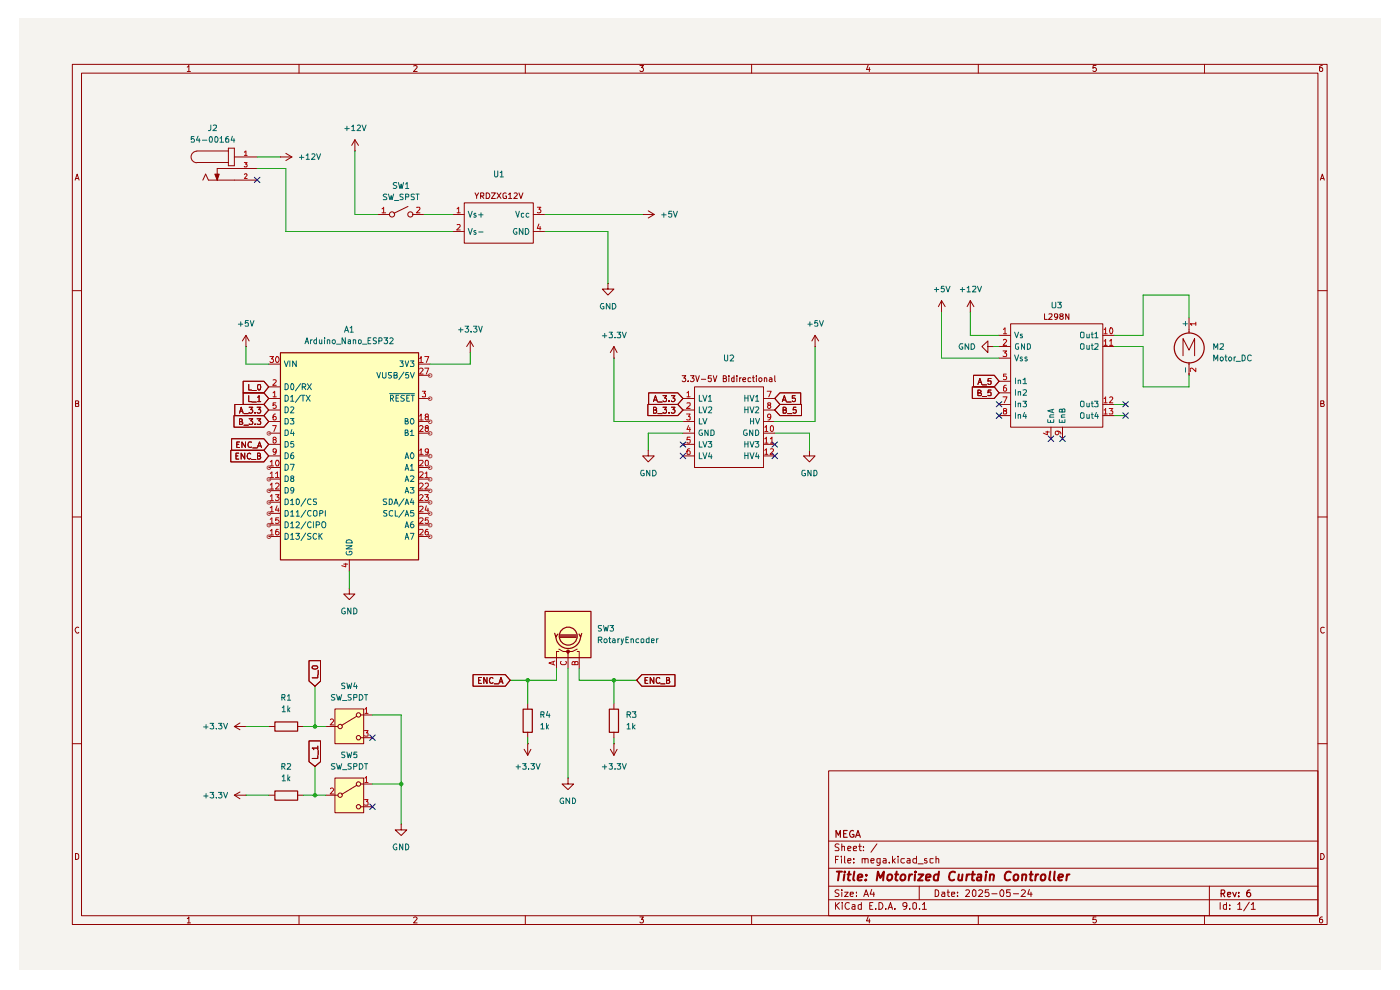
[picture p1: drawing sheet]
<svg xmlns="http://www.w3.org/2000/svg" width="297mm" height="210mm" viewBox="0 0 297 210" stroke-linecap="round" stroke-linejoin="round" font-family="sans-serif">
<path d="M4 4h288.9v201.8h-288.9z" fill="#f5f3ef"/>
<g fill="none" stroke="#910000" stroke-width=".21">
<path d="M15.3 13.7h266.2v182.4h-266.2zM17.3 15.5h262.3v178.7h-262.3zM39.7 14.2l.4-.3v1.3M39.7 15.2h.7M63.4 13.7v1.8M87.7 14l.5-.1 .3 .3-.8 1h.8M111.4 13.7v1.8M135.7 13.9h.8l-.4 .4 .4 .3-.1 .5-.5 .1-.2-.2M159.4 13.7v1.8M184.2 13.8l-.4 1h.8M184.4 14.3v.9M207.5 13.7v1.8"/>
<path d="M232.5 13.9h-.6l-.1 .6 .5-.2 .3 .3v.3l-.3 .3-.5-.2M255.5 13.7v1.8M280.5 13.9l-.6 .3v.8l.3 .2 .3-.1v-.7l-.3-.1-.3 .3M15.9 38.2l.5-1.3 .4 1.3M16 37.9h.6M280.1 38.2l.4-1.3 .4 1.3M280.3 37.9h.6M15.3 61.7h2M279.6 61.7h1.9M16 85.6h.4l.3-.2-.2-.4h-.5v1.2h.6l.1-.5-.3-.1M280.2 85.6l.6-.1v-.5h-.6v1.2l.7-.1v-.3l-.3-.2M15.3 109.7h2"/>
<path d="M279.6 109.7h1.9M16.7 133.1a.58 .58 0 0 0-.8 .6 .58 .58 0 0 0 .8 .5v-.1M280.9 133.1a.46 .46 0 0 0-.7 .2v.7l.2 .2 .3 .1 .2-.2M15.3 157.8h2M279.6 157.8h1.9M175.8 163.5h103.8v30.7h-103.8zM175.8 178.4h103.8M178 179.1l-.6-.1-.2 .2v.4l.5 .2 .3 .4-.2 .2h-.7M178.6 179.7l.2-.2 .4 .1v.8M178.6 179v1.4M182.1 179.5h.6M182.4 179v1.3l.1 .1h.2"/>
<path d="M183.2 179.6v.1M186 179l-1.2 1.8M16 181a.52 .52 0 0 1 .7 .4v.6a.52 .52 0 0 1-.7 .3zM39.7 194.8l.4-.3v1.3M39.7 195.8h.7M63.4 194.2v1.9M87.7 194.7l.5-.2 .3 .3-.8 1h.8M111.4 194.2v1.9M135.7 194.5h.8l-.4 .5h.3v.7l-.5 .1-.2-.2M159.4 194.2v1.9M175.8 190.9h103.8M175.8 188h103.8"/>
<path d="M175.8 184.2h103.8M177.2 191.5v1.4M177.2 182.3h.5M177.4 192l.7 .9M177.9 181.6h-.7v1.5M178 188.8l-.6-.1-.3 .3 .3 .4 .5 .2 .1 .3-.3 .3-.6-.1M178.1 191.5l-.9 .7M178.5 181.6v.2M178.5 182.1v1M178.6 188.7v.2M178.6 189.3v.9M178.7 191.5h.1"/>
<path d="M178.7 191.9v1M179.2 189.3h.7l-.7 .9h.7M179.2 181.6v1.4l.1 .1M179.9 182.6l.6-.1-.1-.4h-.5v.2v.6l.1 .2 .4-.1M179.9 180l.6-.1-.1-.3-.4-.1-.1 .2v.7h.5M180.2 191.5a.67 .67 0 0 0-.9 .6 .67 .67 0 0 0 .8 .7l.1-.1M180.4 189.7l.6-.1v-.3h-.6v.1v.6l.2 .2 .4-.1M180.8 192h.6v.9M181 180l.7-.1v-.3l-.4-.1-.3 .2 .1 .7h.6M181.1 182.9v.2M181.1 182.1v.2M181.4 192.2l-.6 .2-.1 .2 .3 .3 .4-.1"/>
<path d="M181.7 190v.2M181.7 189.3v.1M182.7 192l-.4-.1-.2 .1v.7l.2 .2 .4-.1M182.7 191.5v1.4M182.9 182.2l.6-.1v1M182.9 182.1v1M183.2 180.4h.1M183.2 190.2l.5-1.5 .6 1.5M183.4 189.8h.7M183.5 182.3l.1-.2h.5l.1 1M184.2 194.4l-.4 .9h.8M184.4 194.9v.9"/>
<path d="M184.5 192.1h.4M184.8 182.6l.6-.1v-.4h-.6v.2v.6l.1 .2 .5-.1M184.9 188.7l-.3 1h.9M185.2 191.5h-.7v1.4h.7M185.4 189.3v.9M185.8 192.7v.2M186.5 191.5a.73 .73 0 0 1 .8 .7 .73 .73 0 0 1-.8 .7zM186.7 183l-.4 .1-.3-.2 .1-.8h.6v1.1l-.2 .4-.5-.1M187.4 182.1h.5l.1 1M187.9 192.7v.2M188 182.5l-.6 .1-.1 .1 .2 .4 .5-.1M188.4 192.9l.5-1.4 .4 1.4"/>
<path d="M188.6 192.5h.7M188.7 182.9v.2M189.3 181.6v1.5M189.5 182.6l.4 .5M189.8 192.7v.2M189.9 182.1l-.6 .5M190.5 181.6v.2M190.5 182.1v1M191.9 182.1h-.6l-.2 .7a.52 .52 0 0 0 .8 .2M192.4 192l-.3 .3-.5-.1-.1-.2 .1-.5h.5a.84 .84 0 0 1 .3 .8 .84 .84 0 0 1-.7 .6M192.5 182.1h.5l.1 1M193 192.7v.2"/>
<path d="M193.1 182.5l-.6 .1-.1 .1 .2 .4 .5-.1M193.7 191.5h.4l.3 .2v.9l-.3 .3-.4-.3zM194.4 182.1h-.6l-.1 .7a.52 .52 0 0 0 .7 .2M194.4 181.6v1.5M194.8 183.2h1.1M195 188v2.9M195.1 192.7v.2M195.7 191.9l.4-.4v1.4M195.7 192.9h.8M196.6 182.1h-.4l-.1 .3 .1 .2h.3l.2 .3-.2 .2-.4-.1M198 182.1l-.7 .1v.7l.2 .2 .5-.1M198.4 188.7l.7 .2v1.1l-.4 .2h-.3z"/>
<path d="M198.6 182.2l.5-.1 .1 1M198.6 181.6v1.5M199.8 189.3h.5l.1 .9M200.4 189.6h-.5l-.2 .2 .2 .4 .5-.1M200.9 189.3h.5M201.1 188.7v1.3l.3 .2M201.9 189.7l.6-.1v-.3h-.5l-.1 .1v.6l.1 .2 .5-.1M203.1 190v.2M203.1 189.3v.1M204.9 188.9l.2-.2h.3l.3 .5-.9 1h.9M206.4 188.9l.3-.2 .3 .3v.9l-.3 .3a.82 .82 0 0 1-.3-1.3zM207.5 194.2v1.9"/>
<path d="M207.6 188.9l.2-.2h.3l.4 .5-1 1h1M209.7 188.7h-.6l-.1 .7 .6-.1 .2 .3v.3l-.2 .3-.6-.2M210.4 189.6h1.1M212.2 189l.3-.3a.8 .8 0 0 1 .5 .8 .8 .8 0 0 1-.5 .7 .77 .77 0 0 1-.3-1.2zM214.3 188.7h-.7v.7l.1-.1 .6 .1-.1 .7-.5 .1-.1-.2M215 189.6h1.1M216.7 188.9l.2-.2h.3l.3 .5-.9 1h.9M218.4 188.7l-.4 1h1M218.7 189.3v.9M232.5 194.5h-.6l-.1 .6 .6-.1 .2 .5-.3 .3-.5-.2M255.5 194.2v1.9M256.6 188v6.2"/>
<path d="M258.8 191.5v1.4M260.2 192l-.4-.1-.3 .1v.7l.3 .2 .4-.1M260.2 191.5v1.4M260.9 192.7v.2M260.9 192v.1M262.6 191.9l.4-.4v1.4M262.6 192.9h.8M265 191.4l-1.2 1.8M265.5 191.9l.4-.4v1.4M265.5 192.9h.8M280.2 181a.65 .65 0 0 1 .7 .7 .65 .65 0 0 1-.7 .6zM280.5 194.5h-.2l-.4 .3 .1 .9a.43 .43 0 0 0 .6-.1 .43 .43 0 0 0-.1-.6h-.5l-.1 .3"/>
</g>
<g fill="none" stroke="#910000" stroke-width=".25">
<path d="M177.4 177.6v-1.4l.5 1 .4-1v1.4M179 176.8h.5M179.7 176.2h-.7v1.4h.7M181.1 176.3a.5 .5 0 0 0-.8 .2 .67 .67 0 0 0 0 .9 .67 .67 0 0 0 .9 .1v-.5h-.4M181.5 177.6l.5-1.4 .5 1.4M181.7 177.2h.7M259.1 189.5h.6v-.6l-.6-.1v1.4M259.4 189.5l.4 .7M260.4 189.7l.7-.1-.1-.3h-.5l-.1 .2 .1 .6h.5M261.5 189.3l.4 .9 .4-.9M262.8 190.1v.1M262.8 189.3v.2"/>
<path d="M265.2 188.8l-.5 .1a1.01 1.01 0 0 0-.1 1.2l.5 .1 .2-.2v-.4l-.2-.3-.5 .1-.1 .2"/>
</g>
<g fill="none" stroke="#910000" stroke-width=".42">
<path d="M177.5 184.9h1.1M178 184.9l-.2 1.9M179.1 185.5l-.1 1.3M179.2 184.9v.2M179.8 185.5h.7M180.1 184.9l-.2 1.6 .4 .3M181.2 184.9l-.2 1.6 .2 .3M182 186.2l.9-.2v-.4a.6 .6 0 0 0-.9 .1v1h.8M183.7 186.6l.1 .1h-.3l.2-.1-.1 .2M183.8 185.6v.1M186 186.8l.2-1.9 .6 1.3 .7-1.3-.2 1.9M188.4 185.7l.3-.2a.46 .46 0 0 1 .6 .4l-.1 .5-.4 .4h-.3l-.3-.4z"/>
<path d="M189.9 185.5h.7M190.2 184.9l-.2 1.6 .4 .3M191.2 185.7l.3-.2a.46 .46 0 0 1 .6 .4l-.1 .5a.55 .55 0 0 1-.5 .4 .55 .55 0 0 1-.5-.4zM192.9 185.5l-.1 1.3M193.5 185.5a.46 .46 0 0 0-.6 .4M194.1 185.5l-.1 1.3M194.2 184.9v.2M194.9 185.5h1l-1.2 1.3h1M196.5 186.2l.9-.2-.1-.4a.6 .6 0 0 0-.8 .1v1h.7M199.1 185.6l-.6-.1-.4 .4 .1 .8h.7M199.2 184.9l-.3 1.9M202.6 185.1v-.1a.81 .81 0 0 0-1.1 .3 1.31 1.31 0 0 0 .1 1.4l.5 .1 .3-.2"/>
<path d="M203.4 185.5l-.1 1.2 .5 .1 .3-.2M204.2 185.5l-.2 1.3M205.1 185.5l-.1 1.3M205.7 185.5a.46 .46 0 0 0-.6 .4M206.1 185.5h.7M206.4 184.9l-.2 1.8 .4 .1M207.4 185.6h.8l-.1 1.2M208.2 186l-.7 .1-.3 .2v.4l.2 .1 .7-.1M209.2 185.5l-.2 1.3M209.3 184.9l-.2 .1h.3l-.1-.1-.1 .2M210 185.7l.1-.1a.48 .48 0 0 1 .8 .1l-.2 1.1M210 185.5v1.3"/>
<path d="M214.4 185.1v-.1a.77 .77 0 0 0-1 .1l-.2 .6 .1 .8a.7 .7 0 0 0 1 .1M215.2 185.7l.3-.2a.46 .46 0 0 1 .5 .4l-.1 .7-.6 .2-.3-.2v-.7zM216.9 185.7l.1-.1a.48 .48 0 0 1 .7 .1l-.1 1.1M216.9 185.5l-.1 1.3M218.4 185.5h.7M218.8 184.9l-.2 1.8 .4 .1M219.8 185.5l-.2 1.3M220.3 185.5l-.4 .1-.2 .3M221 185.7l.2-.2 .5 .1v.8l-.3 .4-.6-.2v-.7zM222.8 184.9l-.2 1.6 .2 .3M223.8 184.9l-.2 1.6 .2 .3M224.5 186.2l.9-.2v-.4l-.5-.1-.3 .2v1h.7"/>
<path d="M226.4 185.5l-.2 1.3M226.9 185.5l-.4 .1-.2 .3"/>
</g>
<g fill="#ffb">
<path d="M115.6 129.6h9.7v9.9h-9.7z"/>
<path d="M71.1 150.4h6.1v7.4h-6.1z"/>
<path d="M71.1 165h6.1v7.4h-6.1z"/>
<path d="M59.5 74.8h29.3v43.9h-29.3z"/>
</g>
<g fill="none" stroke="#910000" stroke-width=".21">
<path d="M118.6 138.2h-.6v1.3M118.6 137.7l.9 .5h1v.5M122.4 137.7l-1 .5h-.9v1.3M122.4 138.2h.5v1.3M100.4 143.1h6.8l1 1.2-1 1.3h-6.8zM101.5 144.3h.4M102.1 143.7h-.6v1.3h.6M103.3 143.7v1.3l-.7-1.3v1.3M104.6 143.9l-.3-.2a.65 .65 0 0 0-.5 .6 .65 .65 0 0 0 .5 .7l.3-.2M104.8 145.1h1M105.9 145l.4-1.3 .4 1.3M106 144.6h.5"/>
<path d="M111.2 158.9l.8 1.3M112 157.8h.1M112 149.2v1.2M112 155.3v1.2M112 157.8v2.4M112.6 158.9l-.6 1.3M129.5 158.9l.7 1.3M130.2 157.8h.1M130.2 149.2v1.2M130.2 155.3v1.2M130.2 157.8v2.4M130.9 158.9l-.7 1.3"/>
<path d="M136.2 143.1h7v2.5h-7l-1.1-1.3zM136.8 144.3h.5M137.4 143.7h-.6v1.3h.6M138.7 143.7v1.3l-.8-1.3v1.3M140 143.9l-.4-.2-.4 .3 .1 .8 .3 .2 .4-.2M140.1 145.1h1M141.4 144.3h.5l.1-.4-.2-.2h-.4v1.3l.6-.1 .1-.4-.3-.2M85.1 174.9v1.1h1.2l-1.2 1.2-1.3-1.2h1.3M85.1 174.9h.1M120.5 165v1.3h1.2l-1.2 1.2-1.3-1.2h1.3M120.5 165h.1"/>
</g>
<path d="M115.6 129.7h9.8v9.8h-9.8zM111 150.4h1.9v4.9h-1.9zM129.3 150.4h1.9v4.9h-1.9z" fill="none" stroke="#910000" stroke-width=".25"/>
<path d="M120.3 138h.4v.4h-.4z" fill="#910000"/>
<g fill="none" stroke="#910000" stroke-width=".21">
<path d="M41.8 32.1a1.23 1.23 0 0 0-1.3 1.2 1.23 1.23 0 0 0 1.3 1.2M41.8 32h6.7M43 38.2l.6-1.3 .6 1.3M46.1 35.7v2.5M59.5 33.3h.1M59.5 33.3h2.4M60.6 32.5l1.3 .8M61.9 33.3l-1.3 .8M75.3 32h.1M75.3 29.7l-.7 1.1M75.3 29.7l.8 1.1M75.3 29.7v2.3"/>
<path d="M96 45.5h2.5M96 49.1h2.5M98.5 43h14.6v8.6h-14.6zM100.8 40.9l.3 .7 .4-.7M101.1 41.6v.5M102 41.6h.5l.1-.2v-.4l-.6-.1v1.2M102.2 41.6l.4 .5M103.1 40.9a.66 .66 0 0 1 .8 .4 .66 .66 0 0 1-.2 .8h-.6zM104.2 40.9h.9l-.9 1.2h.9M105.4 40.9l.9 1.2M106.3 40.9l-.9 1.2M107.4 41a.45 .45 0 0 0-.7 .2v.6l.2 .3 .6-.1v-.4h-.3"/>
<path d="M107.9 41.3l.3-.4v1.2M107.9 42.1h.7M109.1 41l.4-.1 .2 .4-.7 .8h.7M110.1 40.9l.4 1.2 .4-1.2M113.1 45.5h2.5M113.1 49.1h2.5M136.3 45.5h.1M136.3 45.5h2.5M137.5 44.7l1.3 .8M138.8 45.5l-1.3 .7M57 77.2h2.5M88.8 77.2h2.4"/>
<path d="M88.8 79.6h2.4M99.8 74.8h.1M99.8 72.3l-.8 1.2M99.8 72.3l.6 1.2M99.8 72.3v2.5M49 95.5h7l1 1.2-1 1.3h-7zM49.1 93.1h6.9l1 1.2-1 1.2h-6.9zM49.6 88.2h6.4l1 1.2-1 1.2h-6.4zM49.8 85.8h6.2l1 1.2-1 1.2h-6.2zM50.1 96.7h.4M50.2 94.3h.5M50.7 96.1h-.6v1.3h.6"/>
<path d="M50.8 87.7l.4-1.3 .4 1.3M50.8 93.7h-.6v1.2h.6M50.8 89.4l.5-.1v-.4l-.5-.1v1.2h.5l.2-.3-.3-.3M50.9 87.2h.6M51.6 80.9h4.4l1 1.2-1 1.2h-4.4zM51.6 83.3h4.4l1 1.2-1 1.3h-4.4zM51.8 87.7h.9M51.8 90.2h.9M51.9 96.1v1.3l-.7-1.3v1.3M52.1 93.7v1.2l-.8-1.2v1.2M52.8 81.6v1.1h.6M52.8 83.9v1.3h.6"/>
<path d="M52.9 86.4h.7l-.4 .5 .4 .2v.3l-.2 .3h-.4l-.1-.2M52.9 88.8h.7l-.4 .5 .4 .2v.4l-.2 .1-.5-.1M53.2 96.3l-.3-.2a.65 .65 0 0 0-.5 .7 .65 .65 0 0 0 .5 .6l.3-.2M53.4 93.8l-.5-.1a.61 .61 0 0 0-.3 .8 .61 .61 0 0 0 .8 .3M53.4 97.5h.9M53.4 82.8h1M53.4 85.3h1M53.6 95h.9M54.1 87.5v.2M54.1 89.9v.1M54.5 86.4h.8l-.4 .5h.3l.1 .2-.1 .5-.5 .1-.2-.2M54.5 88.8h.8l-.4 .5 .4 .2-.1 .5-.7-.1"/>
<path d="M54.6 96.7l.6-.1v-.3l-.1-.2h-.5v1.3l.6-.1 .1-.3-.2-.3M54.6 94.9l.5-1.2 .4 1.2M54.6 84.3l.4-.4v1.3M54.6 85.2h.7M54.7 81.6h.4a.91 .91 0 0 1 0 1.1h-.4zM54.7 94.6h.6M57 82.1h2.5M57 84.5h2.5M57 87h2.5M57 89.4h2.5M57 91.9h2.5M57 94.3h2.5"/>
<path d="M57 96.7h2.5M57 99.2h2.5M88.8 84.5h2.4M88.8 89.4h2.4M88.8 91.9h2.4M88.8 96.7h2.4M88.8 99.2h2.4M57 101.6h2.5M57 104.1h2.5M57 106.5h2.5M57 108.9h2.5M57 111.4h2.5"/>
<path d="M57 113.8h2.5M74.1 118.7v2.4M88.8 101.6h2.4M88.8 104.1h2.4M88.8 106.5h2.4M88.8 108.9h2.4M88.8 111.4h2.4M88.8 113.8h2.4M74.1 124.8v1.2h1.2l-1.2 1.2-1.2-1.2h1.2M74.1 124.8h.1M118 139.5v2.3M120.3 138h.4v.4h-.4z"/>
<path d="M120.5 139.5v2.3M122.9 139.5v2.3M49.7 154.1h2.5M49.7 154.1l1.2 .7M50.9 153.4l-1.2 .7M52.2 154.1h.1M57 154.1h1.3M63.1 154.1h1.3M65.6 157.2h2.4v4.4l-1.2 1-1.2-1zM65.6 140.1h2.4v4.4l-1.2 1.1-1.2-1.1zM66.2 141.4l.2-.2h.8a.35 .35 0 0 1 .2 .5 .35 .35 0 0 1-.4 .2l-.7-.1zM67.4 158.7h-1.2l.4 .3"/>
<path d="M67.4 143.2v.6h-1.2M67.4 158.3v.7M67.5 142.2v.9M67.5 159.2v.9M69.2 154.1h2.4M71.1 150.4h6.1v7.4h-6.1zM75.7 151.9l-3.2 2M76.6 151.7h2.4M76.6 156.5h2.4M49.7 168.7h2.5M49.7 168.7l1.2 .7M50.9 168l-1.2 .7"/>
<path d="M52.2 168.7h.1M57 168.7h1.3M63.1 168.7h1.3M67.4 160.3v.6h-1.2M69.2 168.7h2.4M71.1 165h6.1v7.4h-6.1zM75.7 166.6l-3.2 1.9M76.6 166.3h2.4M76.6 171.1h2.4"/>
<circle cx="72.2" cy="154.1" r=".47"/>
<circle cx="76.1" cy="151.7" r=".47"/>
<circle cx="76.1" cy="156.5" r=".47"/>
<circle cx="72.2" cy="168.7" r=".47"/>
<circle cx="76.1" cy="166.3" r=".47"/>
<circle cx="76.1" cy="171.1" r=".47"/>
</g>
<g fill="none" stroke="#910000" stroke-width=".25">
<path d="M59.5 74.8h29.3v44h-29.3zM117.7 134.3l.2 .8 .4-.6M117.9 134.9a2.62 2.62 0 0 0 2.6 2.7 2.62 2.62 0 0 0 2.7-2.7M118.8 135.2h3.4M118.8 134.9h3.4M118.8 134.7h3.4M123.4 134.3l-.2 .8-.4-.6M58.3 153.1h4.8v2h-4.8zM58.3 167.8h4.8v1.9h-4.8z"/>
<circle cx="120.5" cy="134.9" r="1.91"/>
</g>
<g fill="none" stroke="#b90000" stroke-width=".21">
<path d="M97 44.3l.3-.3v1.1M97 47.7l.4-.1 .2 .3-.7 .9h.7M97 45.1h.6M114 44h.7l-.4 .4 .4 .2v.5h-.7M114.3 47.5l-.3 .9h.7M114.6 48v.8M57.3 75.6h.7l-.4 .5 .3 .1v.6l-.5 .1-.1-.2M58.6 75.7a.61 .61 0 0 1 .7 .5 .61 .61 0 0 1-.4 .7 .71 .71 0 0 1-.3-1.2zM89 76.1l.3-.5v1.3M89 78.3l.2-.2h.3l.3 .2-.8 1.1h.8M89 76.9h.8M90.1 75.6h.9l-.6 1.3"/>
<path d="M90.1 78.1h.9l-.6 1.3M57.3 98l.4-.4v1.2M57.3 98.8h.7M57.8 90.3h.8l-.5 1.2M57.9 80.6l.5-.1 .2 .4-.8 .8h.8M57.9 83.3l.4-.3v1.2M57.9 84.2h.7M58.1 93.2h-.2l.2-.5h.3l.2 .3-.2 .2h-.3l-.2 .2v.4l.2 .2h.3l.2-.3v-.2l-.2-.3M58.4 87.8l-.3 .1-.2 .3v.8a.42 .42 0 0 0 .6 0 .42 .42 0 0 0 0-.6l-.4-.1-.2 .3M58.5 85.4h-.6v.6l.5-.1 .2 .2-.1 .4h-.6M58.6 95.7l-.2 .2h-.5v-.6l.5-.1 .2 .2-.2 .9-.4 .1M58.6 97.6h.4a1.05 1.05 0 0 1 0 1.2h-.4a1.05 1.05 0 0 1 0-1.2z"/>
<path d="M89 88.2l.3-.4v1.3M89 90.4l.2-.1h.3l.3 .2-.8 1h.8M89 95.5l.3-.3v1.2M89 97.7l.6-.1 .2 .3-.8 .9h.8M89 89.1h.8M89 96.4h.8M89.6 83h.7l-.4 .4 .4 .2v.5h-.7M90.4 97.6h.3l.2 .3v.7l-.2 .2-.4-.1-.1-.6zM90.4 88.4l-.2-.3 .2-.3h.3l.2 .4-.2 .2h-.4l-.1 .2v.2l.2 .3 .5-.1v-.5l-.2-.1M90.4 90.8h-.1l-.1-.3 .2-.2h.3l.2 .4-.5 .1-.2 .2 .1 .5h.1l.5-.1v-.4l-.2-.2M90.9 95.7l-.2 .2h-.4v-.6h.6v.8l-.2 .3h-.4M57.3 100.4l.4-.3v1.2"/>
<path d="M57.3 102.9l.4-.4v1.2M57.3 105.3l.4-.4v1.3M57.3 107.7l.4-.3v1.2M57.3 110.2l.4-.4v1.2M57.3 112.6l.4-.3v1.2M57.3 101.3h.7M57.3 103.7h.7M57.3 106.2h.7M57.3 108.6h.7M57.3 111h.7M57.3 113.5h.7M58.4 100.4l.5-.3v1.2"/>
<path d="M58.4 102.6l.2-.1h.3l.3 .2-.1 .4-.7 .6h.8M58.4 104.9h.8l-.4 .5 .4 .2v.3l-.3 .3h-.3l-.2-.2M58.4 101.3h.8M58.8 107.3l-.4 .9h.8M59 112.3l-.4 .1-.2 .8 .3 .3 .4-.1 .1-.4-.3-.3h-.2l-.3 .3M59 107.8v.8M59.1 109.8h-.6l-.1 .6 .2-.1h.3l.3 .2v.3l-.2 .2-.6-.1M72.9 119.7h.9M73.3 119.5v.7l-.8-.2M89 100.2l.6-.1 .2 .2-.1 .3-.7 .7h.8M89 102.6l.2-.1h.3l.3 .2-.1 .4-.7 .6h.8M89 105.1l.2-.2h.3l.3 .3-.8 1h.8"/>
<path d="M89 107.5l.5-.1 .3 .2-.8 1h.8M89 109.9l.5-.1 .3 .3-.8 .9h.8M89 112.4l.6-.1 .2 .2-.1 .3-.7 .7h.8M90.1 104.9h.8l-.5 .5 .5 .1v.5l-.2 .2h-.4l-.2-.2M90.2 100.4l.3-.3v1.2M90.2 102.6l.2-.1h.3l.2 .1v.5l-.8 .6h.8M90.2 101.3h.7M90.4 107.3l-.2 .9h.8M90.8 112.3l-.4 .1-.2 .8 .2 .3 .5-.1v-.5l-.2-.2h-.3l-.2 .3M90.8 107.8v.8M90.9 109.8h-.6l-.1 .6 .2-.1h.3l.2 .1v.5h-.7M70.1 152.7l.4-.2 .3 .3-.8 1h.8"/>
<path d="M77.3 155h.8l-.4 .5 .4 .1v.5h-.8M77.4 150.5l.3-.5v1.3M77.4 151.3h.7M117.4 140.4v.5M117.7 140.2l-1.3 .5 1.3 .4M119.1 140.3l-.2 .4 .3 .3 .8-.1 .2-.2-.2-.4M121.9 140.6l.1-.3h.4l.2 .2v.5h-1.3l.1-.6h.5v.6M70.1 167.3l.4-.1 .3 .3-.8 .9h.8M77.3 169.6h.8l-.4 .4 .4 .2v.5h-.8M77.4 165l.3-.3v1.3M77.4 166h.7"/>
</g>
<g fill="none" stroke="#006665" stroke-width=".21">
<path d="M99.3 44.8l.5 1.3 .4-1.3M99.3 48.4l.5 1.3 .4-1.3M100.9 45.3l-.2-.1-.2 .3 .4 .2 .1 .2-.1 .2-.4-.1M100.9 49l-.2-.1-.2 .2 .5 .5-.1 .1-.4-.1M101.5 45.6h1M101.5 49.2h1M102 45.1v1M109.4 44.8l.4 1.3 .4-1.3M109.7 48.5l-.2-.1a.6 .6 0 0 0-.6 .7 .6 .6 0 0 0 .8 .5v-.4h-.3M110.9 48.4v1.3l-.7-1.3v1.3M111.1 45.3h-.5v.6l.2 .2 .3-.1M111.4 48.4a.65 .65 0 0 1 .8 .7 .65 .65 0 0 1-.8 .6z"/>
<path d="M112.2 45.3a.36 .36 0 0 0-.6 .2l.1 .5h.5M60.3 76.6l.4 1.1 .5-1.1M61.5 76.6v1.1M62.8 76.6v1.1l-.7-1.1v1.1M79.9 79l.5 1.2 .3-1.2M81.1 79v.9l.3 .3h.2l.3-.3v-.9M83.1 79l-.7 .1v.3l.7 .5-.3 .3-.4-.1M83.6 79.6h.4l.3-.4-.2-.2h-.5v1.2h.5l.2-.1v-.4l-.3-.1M84.9 76.6h.6l-.3 .4 .3 .2v.5h-.6M85.7 78.9l-1.1 1.6M86 76.6l.3 1.1 .4-1.1M86.6 79h-.5l-.1 .6 .2-.2 .4 .1v.6h-.6"/>
<path d="M87.1 76.6h.7l-.4 .4 .4 .2v.4l-.1 .1h-.6M87.1 79l.4 1.2 .4-1.2M60.5 81.4h.3l.4 .3v.6l-.4 .4h-.3zM60.5 83.8h.3l.4 .4v.6l-.4 .3h-.3zM60.5 86.3h.3l.4 .3v.6l-.4 .4h-.3zM60.5 88.8h.3l.4 .2v.7l-.2 .2h-.5zM60.5 91.2h.5l.2 .3v.6l-.4 .3h-.3zM60.5 93.7h.5l.2 .2v.7l-.4 .2h-.3zM60.5 96h.3l.4 .4v.6l-.4 .3h-.3zM60.5 98.5h.3l.4 .3v.6l-.4 .4h-.3zM61.6 88.8h.7l-.4 .4 .4 .2v.5h-.7M61.6 98.5h.8l-.5 1.3"/>
<path d="M61.7 84.2l.3-.4v1.3M61.7 86.4l.4-.1 .2 .3-.7 1h.7M61.7 85.1h.6M61.9 81.4a.75 .75 0 0 1 .2 1.3h-.2a.9 .9 0 0 1 0-1.3zM61.9 91.1l-.2 .9h.7M62.3 93.7h-.6v.5h.6v.6h-.6M62.3 96a.72 .72 0 0 0-.6 .6 .72 .72 0 0 0 .2 .7l.4-.1v-.4a.35 .35 0 0 0-.3-.3 .35 .35 0 0 0-.3 .3M62.3 91.6v.8M63.8 81.4l-1.1 1.5M63.8 83.8l-1.1 1.6M63.9 83.8h.8M64.1 82.1l.7-.1 .1-.4-.3-.2h-.5v1.3"/>
<path d="M64.3 83.8v1.3M64.5 82.1l.4 .6M65 83.8l.8 1.3M65.2 81.4l.9 1.3M65.8 83.8l-.8 1.3M66.1 81.4l-.9 1.3M82.7 83.5h5.2M82.8 84.5h.4l.3-.4-.3-.3h-.4v1.3M83.1 84.5l.4 .6M84 84.4h.4M84.6 83.8h-.6v1.3h.6M85.8 83.9l-.5-.1-.3 .3 .1 .2 .7 .5-.3 .3-.5-.1"/>
<path d="M86 89.3h.5v-.5h-.5v1.1h.5l.1-.3-.3-.3M86 91.8l.5-.1v-.5h-.5v1.2l.6-.1v-.3l-.3-.2M86 97.3l.3-1.3 .4 1.3M86 99.8l.3-1.3 .4 1.3M86 97h.6M86 99.4h.6M86.3 84.4h.3M86.9 83.8h-.6v1.3h.6M87.1 91.5l.3-.3v1.2M87.1 98.8h.1l.2-.3v1.3M87.1 92.4h.7M87.1 99.8h.7"/>
<path d="M87.2 88.8h.4a.67 .67 0 0 1 0 1.1h-.4a.78 .78 0 0 1 0-1.1zM87.2 96.1l.2-.1a.68 .68 0 0 1 .4 .7 .68 .68 0 0 1-.4 .6 .81 .81 0 0 1-.2-1.2zM87.2 83.8h.7M87.6 83.8v1.3M60.5 100.9h.3l.4 .3v.7l-.2 .2h-.5zM60.5 103.4h.3l.4 .3v.6l-.2 .3h-.5zM60.5 105.9h.5l.2 .2v.7l-.4 .2h-.3zM60.5 108.3h.5l.2 .3v.6l-.4 .3h-.3zM60.5 110.7h.3l.4 .3v.6l-.4 .3h-.3zM60.5 113.1h.3l.4 .4v.6l-.4 .3h-.3zM61.7 106.2l.3-.3v1.1M61.7 108.6l.3-.3v1.2"/>
<path d="M61.7 111l.3-.3v1.2M61.7 113.5l.3-.4v1.3M61.7 107h.6M61.7 109.5h.6M61.7 111.9h.6M61.7 114.4h.6M61.9 101.5h-.2v-.3a.35 .35 0 0 1 .3-.3 .35 .35 0 0 1 .3 .3v.3h-.6v.6h.6v-.1v-.3l-.2-.2M62.3 103.9l-.4 .3-.2-.3v-.2a.35 .35 0 0 1 .3-.3 .35 .35 0 0 1 .3 .3l-.1 .8-.5 .1M62.8 113.1h.7l-.4 .5 .4 .2v.4l-.2 .2h-.4l-.1-.2M62.8 106l.2-.1h.4a.66 .66 0 0 1-.3 1.1l-.3-.2zM62.8 108.6l.4-.3v1.2M62.8 110.8l.5-.1 .2 .3-.7 .9h.7"/>
<path d="M62.8 109.5h.7M64.9 105.8l-1 1.6M64.9 108.2l-1 1.5M64.9 110.7l-1 1.5M64.9 113.1l-1 1.6M66 105.9h-.5a.61 .61 0 0 0-.3 .7 .61 .61 0 0 0 .8 .4M66 108.4l-.5-.1a.66 .66 0 0 0-.3 .7 .66 .66 0 0 0 .6 .5l.2-.1M66 110.8l-.2-.1a.6 .6 0 0 0-.6 .7 .6 .6 0 0 0 .8 .5v-.1M66 113.2l-.5-.1-.3 .3 .1 .2 .7 .4-.3 .4-.5-.1M66.5 108.5l.2-.2h.4l.1 .2v.8l-.2 .2-.5-.2zM66.5 110.7v1.2M67.1 111.4l.7-.1v-.4l-.2-.2h-.5v1.2"/>
<path d="M67.2 105.9h-.7v.4l.7 .4-.3 .3h-.4M67.2 113.3l-.3-.2a.65 .65 0 0 0-.5 .7 .65 .65 0 0 0 .5 .6l.3-.2M67.7 113.1v1.3M67.8 108.9l.6-.1 .1-.3-.2-.2h-.5v1.2M67.8 113.6l.5 .8M68.3 110.8l.2-.1a.46 .46 0 0 1 .6 .4v.4a.46 .46 0 0 1-.6 .4 .9 .9 0 0 1-.2-1.1zM68.3 113.1l-.6 .7M69 108.3v1.2M73.4 115.8h1.3l-1.3 .6h1.3M73.5 117v.5l.3 .2h.6l.2-.2 .1-.3-.2-.3h-.4v.3M73.6 114.6a.72 .72 0 0 1 1.1 .6h-1.3zM82.1 105.9h-.6l-.2 .1 .3 .4h.2l.3 .3-.1 .3h-.7"/>
<path d="M82.1 108.3h-.6l-.1 .2 .1 .3 .6 .2v.4h-.7M82.6 105.9h.4a.66 .66 0 0 1 .2 .7 .66 .66 0 0 1-.6 .4zM83.3 108.4l-.5-.1-.2 .3 .1 .7 .3 .2 .3-.1M83.6 107l.4-1.1 .4 1.1M83.7 106.7h.6M83.8 108.3v1.2h.6M85.7 105.8l-1.1 1.6M85.7 108.2l-1.1 1.5M86 102.1l.3-1.2 .4 1.2M86 104.6l.3-1.2 .4 1.2M86 107l.3-1.1 .4 1.1M86 109.5l.3-1.2 .4 1.2"/>
<path d="M86 111.9l.3-1.2 .4 1.2M86 114.4l.3-1.3 .4 1.3M86 101.8h.6M86 104.2h.6M86 106.7h.6M86 109.2h.6M86 111.6h.6M86 114h.6M87.1 101l.5-.1 .2 .3-.7 .9h.7M87.1 103.4h.7l-.4 .4 .4 .3v.3l-.1 .2-.6-.1M87.1 113.1h.7l-.5 1.3M87.4 105.8l-.3 .8h.7"/>
<path d="M87.7 110.7a.72 .72 0 0 0-.6 .5 .72 .72 0 0 0 .2 .7h.3l.2-.2v-.3l-.2-.2h-.3l-.2 .2M87.7 106.2v.8M87.7 108.3h-.6v.5h.6v.6h-.6"/>
</g>
<path d="M45.6 36.9h.9l-.4 1.3z" fill="#910000"/>
<g fill="none" stroke="#910000" stroke-width=".21">
<path d="M41.8 34.5h6.7M44.2 38.2h10.3M45.6 36.9h.9l-.4 1.3zM46.1 35.7h8.4M48.5 31.4h1.2v3.8h-1.2zM49.7 33.3h4.8M80.2 45.5h2.5M86.6 43.8l-3 1.4M87.5 45.5h2.4M52.2 73.5h.1M52.2 71.1l-.8 1.2M52.2 71.1l.7 1.2"/>
<path d="M52.2 71.1v2.4M129 60.1v1.2h1.2l-1.2 1.3-1.2-1.3h1.2M129 60.1h.1M130.2 76h.1M130.2 73.5l-.7 1.3M130.2 73.5l.7 1.3M130.2 73.5v2.5M144.7 79.7h.8l-.4 .5h.3v.7l-.5 .1-.2-.2M146.5 79.7h.8l-.5 .5 .4 .1 .1 .4-.3 .3h-.3l-.2-.2M147.6 79.7l.3 1.3 .5-1.3M150.9 79.7h-.6l-.1 .6 .6-.1 .1 .6-.2 .2h-.3l-.2-.2M151.3 79.7l.4 1.3 .4-1.3"/>
<path d="M154.6 79.7v.2M155.7 79.7v1.3M156.3 79.7v.2M159.8 79.7v1.2l.2 .1M160.5 79.7v.2M164.4 79.7v1.1l.1 .2M172.9 73.5h.1M172.9 71.1l-.7 1.2M172.9 71.1l.8 1.2M172.9 71.1v2.4M199.7 66.2h.1M199.7 63.8l-.6 1.2"/>
<path d="M199.7 63.8l.8 1.2M199.7 63.8v2.4M205.8 66.2h.1M205.8 63.8l-.6 1.2M205.8 63.8l.8 1.2M205.8 63.8v2.4M206.5 79.6h4.4l1 1.3-1 1.2h-4.4zM209.6 73.5v-1.2l-1.3 1.2 1.3 1.3v-1.3h1.2M210.8 73.5h.1M211.9 71.1h2.5M211.9 73.5h2.5M211.9 76h2.5"/>
<path d="M214.4 68.7h19.6v21.9h-19.6zM221.6 66.6v1.2h.6M222.5 66.7l.6-.1 .1 .3-.8 .9h.8M224.4 67.1l-.3 .2-.4-.1v-.5l.5-.1a.94 .94 0 0 1 0 1.1l-.4 .1M225.1 67.1l-.3-.4 .2-.1h.4l.2 .2-.8 .5 .3 .5h.2l.3-.3-.3-.4M226.8 66.6v1.2l-.7-1.2v1.2M234 71.1h2.4M234 73.5h2.4M251 75.5v-3.7l1.2 2.5 1.2-2.5v3.7M252.2 67.4v3.2M252.2 76.9v2.7M49 95.5h7l1 1.2-1 1.3h-7z"/>
<path d="M49.1 93.1h6.9l1 1.2-1 1.2h-6.9zM49.6 88.2h6.4l1 1.2-1 1.2h-6.4zM49.8 85.8h6.2l1 1.2-1 1.2h-6.2zM50.1 96.7h.4M50.2 94.3h.5M50.7 96.1h-.6v1.3h.6M50.8 87.7l.4-1.3 .4 1.3M50.8 93.7h-.6v1.2h.6M50.8 89.4l.5-.1v-.4l-.5-.1v1.2h.5l.2-.3-.3-.3M50.9 87.2h.6M51.6 80.9h4.4l1 1.2-1 1.2h-4.4zM51.6 83.3h4.4l1 1.2-1 1.3h-4.4z"/>
<path d="M51.8 87.7h.9M51.8 90.2h.9M51.9 96.1v1.3l-.7-1.3v1.3M52.1 93.7v1.2l-.8-1.2v1.2M52.8 81.6v1.1h.6M52.8 83.9v1.3h.6M52.9 86.4h.7l-.4 .5 .4 .2v.3l-.2 .3h-.4l-.1-.2M52.9 88.8h.7l-.4 .5 .4 .2v.4l-.2 .1-.5-.1M53.2 96.3l-.3-.2a.65 .65 0 0 0-.5 .7 .65 .65 0 0 0 .5 .6l.3-.2M53.4 93.8l-.5-.1a.61 .61 0 0 0-.3 .8 .61 .61 0 0 0 .8 .3M53.4 97.5h.9M53.4 85.3h1"/>
<path d="M53.4 82.8h1M53.6 95h.9M54.1 87.5v.2M54.1 89.9v.1M54.5 86.4h.8l-.4 .5h.3l.1 .2-.1 .5-.5 .1-.2-.2M54.5 88.8h.8l-.4 .5 .4 .2-.1 .5-.7-.1M54.6 96.7l.6-.1v-.3l-.1-.2h-.5v1.3l.6-.1 .1-.3-.2-.3M54.6 94.9l.5-1.2 .4 1.2M54.6 84.3l.4-.4v1.3M54.6 85.2h.7M54.7 81.6h.4a.91 .91 0 0 1 0 1.1h-.4zM54.7 94.6h.6"/>
<path d="M137.4 85.8h6.4l1.1 1.2-1.1 1.2h-6.4zM137.5 95.5v1.2h1.3l-1.3 1.3-1.2-1.3h1.2M137.5 95.5h.1M137.6 83.3h6.2l1.1 1.2-1.1 1.3h-6.2zM138.6 85.2l.4-1.3 .5 1.3M138.6 87l.6-.1 .1-.3-.3-.2h-.4v1.3h.5l.2-.2v-.4l-.3-.1M138.8 84.9h.5M139.6 85.3h.9M139.6 87.7h.9M140.7 83.9h.7l-.4 .5 .3 .1v.6l-.5 .1-.1-.2M140.7 86.4h.7l-.4 .5h.3v.7l-.5 .1-.1-.2M141.9 85v.2"/>
<path d="M141.9 87.5v.2M142.4 83.9h.8l-.4 .5 .3 .1 .1 .4-.3 .3h-.3l-.2-.2M142.4 86.4h.8l-.4 .5 .4 .2v.3l-.3 .3h-.3l-.2-.2M144.9 84.5h2.4M144.9 87h2.4M144.9 89.4h2.4M144.9 91.9h2.4M144.9 94.3h2.4M144.9 96.7h2.4M146 80.8v.2M147.3 82.1h14.7v17.1h-14.7zM148.8 80.5h.9"/>
<path d="M153.4 80.3l.6-.1 .1-.3-.2-.2h-.5v1.3l.7-.2v-.3l-.2-.2M154.6 80.1v.9M155.7 80.2h-.5v.6l.2 .2 .3-.1M156.3 80.1v.9M156.9 80.1v.9M157.2 80.1l-.3 .3M157.6 80.5h.6v-.3l-.4-.1-.2 .2v.5l.2 .2 .4-.1M159.3 80.2h-.6v.6l.2 .2 .4-.1M159.6 80.1h.4M160.5 80.1v.9M161.1 80.2l.3-.1 .2 .3v.3l-.2 .3-.4-.3zM162 84.5h2.4"/>
<path d="M162 87h2.4M162 89.4h2.4M162 91.9h2.4M162 94.3h2.4M162 96.7h2.4M162.2 80.2l.3-.1 .2 .2v.7M162.2 80.1v.9M163.3 80.2l.3-.1 .2 .2v.7M163.8 80.5h-.5l-.1 .1 .1 .4 .5-.1M165.5 83.3h4.4v2.5h-4.4l-1.1-1.3zM165.5 85.8h4.5v2.4h-4.5l-1.1-1.2zM166 85.2l.4-1.3 .4 1.3"/>
<path d="M166.1 84.9h.5M166.1 87l.6-.1 .1-.3-.2-.2h-.5v1.3h.5l.2-.2v-.4l-.2-.1M166.9 85.3h.9M167.1 87.7h.9M168.7 83.9h-.6v.6l.4-.1 .3 .3-.1 .4-.4 .1-.2-.2M168.8 86.4h-.5v.6l.5-.1v.7l-.4 .1-.1-.2M171.7 95.5v1.2h1.2l-1.2 1.3-1.2-1.3h1.2M171.7 95.5h.1M206.3 82.1h4.6l1 1.2-1 1.2h-4.6zM207.5 83.3h.4l.2-.2-.1-.3-.5-.1v1.2h.5l.2-.3-.3-.3M207.5 81.6l.4-1.3 .4 1.3M207.6 81.1h.6"/>
<path d="M208.4 84.1h.9M208.4 81.6h.9M210.2 82.7h-.5l-.1 .6 .1-.1h.4l.1 .1v.5h-.6M210.2 80.3h-.5l-.1 .6 .6-.1v.6l-.1 .2h-.4l-.1-.2M211.9 80.9h2.5M211.9 83.3h2.5M211.9 85.8h2.5M211.9 88.2h2.5M222.9 90.6v2.5M225.4 90.6v2.5M234 85.8h2.4M234 88.2h2.4"/>
<path d="M65.6 157.2h2.4v4.4l-1.2 1-1.2-1zM65.6 140.1h2.4v4.4l-1.2 1.1-1.2-1.1zM66.2 141.4l.2-.2h.8a.35 .35 0 0 1 .2 .5 .35 .35 0 0 1-.4 .2l-.7-.1zM67.4 158.7h-1.2l.4 .3M67.4 143.2v.6h-1.2M67.4 158.3v.7M67.5 142.2v.9M67.5 159.2v.9M100.4 143.1h6.8l1 1.2-1 1.3h-6.8zM101.5 144.3h.4M102.1 143.7h-.6v1.3h.6M103.3 143.7v1.3l-.7-1.3v1.3"/>
<path d="M104.6 143.9l-.3-.2a.65 .65 0 0 0-.5 .6 .65 .65 0 0 0 .5 .7l.3-.2M104.8 145.1h1M105.9 145l.4-1.3 .4 1.3M106 144.6h.5M136.2 143.1h7v2.5h-7l-1.1-1.3zM136.8 144.3h.5M137.4 143.7h-.6v1.3h.6M138.7 143.7v1.3l-.8-1.3v1.3M140 143.9l-.4-.2-.4 .3 .1 .8 .3 .2 .4-.2M140.1 145.1h1M141.4 144.3h.5l.1-.4-.2-.2h-.4v1.3l.6-.1 .1-.4-.3-.2M67.4 160.3v.6h-1.2"/>
<circle cx="83.2" cy="45.5" r=".55"/>
<circle cx="87.1" cy="45.5" r=".55"/>
</g>
<g fill="none" stroke="#b90000" stroke-width=".21">
<path d="M51.8 32.3l.4-.3v1M51.8 34.5h.6l-.3 .3 .3 .2-.1 .4-.5-.1M51.8 37l.5-.1 .1 .2-.6 .8h.6M51.8 33h.6M81 44.3l.4-.3v1.1M81 45.1h.8M88.4 44h.6l.1 .3-.8 .8h.8M212.8 74.4h.8l-.5 .5 .5 .2-.1 .5-.7-.1M212.9 69.9l.3-.4v1.3M212.9 72.2l.4-.2 .3 .3-.8 1h.8M212.9 70.8h.7M213.5 79.4h-.6v.5l.4-.1 .3 .2-.1 .5h-.6"/>
<path d="M234.2 69.9h.2l.1-.4v1.3M234.2 72.3h.2l.1-.3v1.3M234.2 70.8h.7M234.2 73.3h.7M235.4 72.3l.3-.3v1.3M235.4 73.3h.7M235.6 69.5a.68 .68 0 0 1 .5 .7 .68 .68 0 0 1-.5 .6l-.2-.5 .1-.6zM253.7 68.7h-1.2l.3 .3M253.7 78.1v.7l-.9-.7-.3 .1 .1 .6M253.7 68.3v.7M145.6 87.8h.8l-.3 .5 .3 .1v.6h-.8M145.7 83.3l.4-.3v1.2"/>
<path d="M145.7 85.5l.6-.1 .1 .6-.8 .6h.8M145.7 84.2h.7M146.1 90.3l-.4 .8h.8M146.3 95.2l-.4 .1-.2 .9 .1 .2 .6-.1v-.5l-.2-.2h-.2l-.3 .3M146.3 90.7v.8M146.4 92.7h-.6l-.1 .6 .6-.1 .1 .6-.2 .2h-.3l-.2-.2M162.2 90.6l.4-.3v1.2M162.2 93.1l.4-.4v1.3M162.2 95.5l.4-.3v1.2M162.2 91.5h.7M162.2 94h.7M162.2 96.4h.7"/>
<path d="M162.8 83h.8l-.5 1.2M163.1 86l-.3-.3 .1-.3h.5a.44 .44 0 0 1 0 .5 .44 .44 0 0 1-.5 .1 .35 .35 0 0 0 .1 .6 .35 .35 0 0 0 .5-.2 .35 .35 0 0 0-.2-.4M163.4 93.1l.4-.4v1.3M163.4 95.3l.5-.1 .2 .3-.8 .9h.8M163.4 94h.7M163.5 88.4l-.1 .2h-.5v-.7l.4-.1 .2 .3-.2 .9-.4 .1M163.7 90.3a.68 .68 0 0 1 .4 .6 .68 .68 0 0 1-.4 .6l-.3-.2v-.8zM212.8 84.2h.8l-.6 1.2M213 87.1h-.1v-.4h.6v.4h-.5l-.1 .2 .1 .5h.5l.1-.4-.3-.3M213.5 81.7l-.5 .1-.1 .3v.7l.1 .2 .5-.1v-.6l-.5-.1-.1 .3M221.8 91.6h.8M222.2 91.5v.7l-.9-.3"/>
<path d="M224.4 91.5l.2 .2v.3l-.2 .2h-.4l-.1-.1v-.5l.1-.1h.6a.55 .55 0 0 1 .5 .6M234.2 84.5h.2l.1-.3v1.2M234.2 87h.2l.1-.4v1.2M234.2 85.4h.7M234.2 87.8h.7M235.3 86.6h.8l-.5 .5h.4l.1 .2-.1 .5-.7-.1M235.4 84.3l.4-.1 .3 .3-.8 .9h.8"/>
</g>
<g fill="none" stroke="#006665" stroke-width=".21">
<path d="M215.2 70.5l.5 1.1 .4-1.1M215.2 75.3l.5 1.3 .4-1.3M216.1 72.9h-.5l-.2 .3v.6a.45 .45 0 0 0 .7 .2v-.4h-.2M216.9 70.9h-.4l-.1 .2 .5 .3v.2h-.5M216.9 75.8l-.3-.1-.2 .3 .5 .4-.1 .2-.4-.1M217.4 72.9v1.2l-.7-1.2v1.2M217.9 75.8h-.5v.3h.4l.2 .3-.2 .2-.4-.1M218 72.9h.4a.66 .66 0 0 1 .2 .8 .66 .66 0 0 1-.6 .4zM229.2 70.6l.2-.1h.4l.2 .1v.9l-.2 .1h-.4l-.2-.1zM229.2 73.1l.2-.2h.4l.2 .2v.8l-.3 .2-.5-.2zM230.6 70.9v.7h.5M230.6 73.3v.7h.5"/>
<path d="M231.1 70.9v.7M231.1 73.3v.8M231.5 70.9h.4M231.5 73.3h.4M231.7 70.5v1.1h.2M231.7 72.9v1.1l.2 .1M232.3 70.8l.3-.3v1.1M232.3 73l.6-.1v.5l-.7 .7h.7M232.3 71.6h.6M251 68.7h.9M251.5 68.2v.9M251.5 78v.9"/>
<path d="M148.4 83.8v1.3h.5M148.4 86.3v1.3h.5M148.4 88.8v1.1h.5M148.4 93.7v1.1h.5M148.4 96v1.3h.5M148.9 91.2h-.4a.61 .61 0 0 0-.2 .8 .61 .61 0 0 0 .7 .3v-.4h-.2M149.1 83.8l.4 1.3 .5-1.3M149.1 86.3l.4 1.3 .5-1.3M149.1 88.8l.4 1.1 .5-1.1M149.1 93.7l.4 1.1 .5-1.1M149.1 96l.4 1.3 .5-1.3M150.2 91.2v1.2l-.7-1.2v1.2"/>
<path d="M150.2 93.7h.8l-.4 .4 .4 .1v.6h-.8M150.3 84.2l.3-.4v1.3M150.3 86.4h.7v.4l-.8 .8h.8M150.3 85.1h.7M150.6 96l-.3 .9h.8M150.8 91.2h.5l.2 .3v.6l-.3 .3h-.4zM150.9 96.5v.8M158 83.8v1.3M158 86.3v1.3M158 93.7v1.1M158 96v1.3M158 84.4h.7"/>
<path d="M158 86.9h.7M158 94.2h.7M158 96.6h.7M158.4 91.2h-.5l-.1 .3v.6a.55 .55 0 0 0 .7 .2v-.4h-.2M158.7 83.8v1.3M158.7 86.3v1.3M158.7 93.7v1.1M158.7 96v1.3M159.1 83.8l.4 1.3 .5-1.3M159.1 86.3l.4 1.3 .5-1.3M159.1 93.7l.4 1.1 .5-1.1M159.1 96l.4 1.3 .5-1.3"/>
<path d="M159.2 88.8v1.1M159.2 89.3h.7M159.7 91.2v1.2l-.7-1.2v1.2M159.9 88.8v1.1M160.2 93.7h.8l-.5 .4 .5 .2-.1 .5h-.7M160.3 84.2l.3-.4v1.3M160.3 86.4l.4-.1 .3 .3-.8 1h.8M160.3 88.8l.4 1.1 .4-1.1M160.3 91.2h.4a.66 .66 0 0 1 .3 .8 .66 .66 0 0 1-.7 .4zM160.3 85.1h.7M160.5 96l-.2 .9h.8M160.9 96.5v.8"/>
<path d="M215.4 80.2v1.2M215.4 82.7v1.1M215.4 85.1v1.2M215.4 87.6v1.2M216 80.7h.5v.7M216 83.2l.5-.1v.7M216 85.6l.5-.1v.8M216 88.1l.2-.2 .3 .1v.8M216 80.6v.8M216 83.1v.7M216 85.5v.8M216 87.9v.9"/>
<path d="M217 80.5l.4-.3v1.2M217 82.7h.5l.3 .2-.8 .9h.8M217 85.1h.8l-.4 .4 .4 .3-.1 .4h-.7M217 81.4h.8M217.4 87.5l-.4 .8h.8M217.6 87.9v.9M222.3 89v.6h1.2v-.6M222.7 88.5h.8M222.9 89.2v.4M223.2 86.9v.6M223.5 88h-.6l-.2 .2 .1 .3M223.5 86.8l-1.2 .3 1.2 .5"/>
<path d="M224.7 89v.6h1.2v-.6M225.1 88.5h.8M225.3 87l.3-.3 .3 .1v.6h-1.2l.1-.6h.4l.1 .6M225.3 89.2v.4M225.9 88h-.6l-.2 .2 .1 .3M229.2 85.3l.2-.2h.4l.2 .2v.8l-.3 .2-.5-.2zM229.2 87.7l.2-.1h.4l.2 .1v.9l-.3 .2-.5-.2zM230.6 85.5v.7h.5M230.6 87.9v.8h.5M231.1 85.5v.8M231.1 87.9v.9M231.5 85.5h.4"/>
<path d="M231.5 87.9h.4M231.7 85.1v1.1l.2 .1M231.7 87.6v1.1l.2 .1M232.2 85.1h.7l-.3 .4 .3 .2v.5h-.7M232.6 87.5l-.3 .8h.7M232.9 87.9v.9"/>
</g>
<circle cx="252.3" cy="73.8" r="3.2" fill="none" stroke="#910000" stroke-width=".25"/>
<g fill="none" stroke="#090" stroke-width=".21">
<path d="M54.5 35.7h6.1v13.4h35.4M54.5 33.3h5M75.3 32v13.5h4.9M89.9 45.5h6.1M115.6 49.1h13.4v11M115.6 45.5h20.7M52.2 73.5v3.7h4.8M99.8 74.8v2.4h-8.6M130.2 76v13.4h14.7M172.9 73.5v15.9h-8.5M199.7 66.2v9.8h12.2M205.8 66.2v4.9h6.1"/>
<path d="M210.8 73.5h1.1M236.4 73.5h6.1v8.6h9.7v-2.5M252.2 67.4v-4.8h-9.7v8.5h-6.1M144.9 91.9h-7.4v3.6M164.4 91.9h7.3v3.6M236.4 88.2h2.4M236.4 85.8h2.4M74.1 121.1v3.7M52.2 154.1h4.8M64.4 154.1h4.8M66.8 145.6v8.5M79 151.7h6.1v23.2"/>
<path d="M112 144.3v4.9M112 156.5v1.3M118 141.8v2.5h-9.8M120.5 141.8v23.2M122.9 141.8v2.5h12.2M130.2 144.3v4.9M130.2 156.5v1.3M52.2 168.7h4.8M64.4 168.7h4.8M66.8 162.6v6.1M79 166.3h6.1"/>
</g>
<g fill="none" stroke="#00008a" stroke-width=".21">
<path d="M54 37.6l1.1 1.1M55.1 37.6l-1.1 1.1M144.3 93.7l1.2 1.1M144.3 96.1l1.2 1.2M145.5 93.7l-1.2 1.1M145.5 96.1l-1.2 1.2M163.8 93.7l1.2 1.1M163.8 96.1l1.2 1.2M165 93.7l-1.2 1.1M165 96.1l-1.2 1.2M211.3 87.6l1.2 1.2M211.3 85.2l1.2 1.1"/>
<path d="M212.5 87.6l-1.2 1.2M212.5 85.2l-1.2 1.1M222.4 92.5l1.1 1.2M223.5 92.5l-1.1 1.2M224.8 92.5l1.2 1.2M226 92.5l-1.2 1.2M238.2 87.6l1.2 1.2M238.2 85.2l1.2 1.1M239.4 87.6l-1.2 1.2M239.4 85.2l-1.2 1.1M78.4 155.9l1.2 1.2M79.6 155.9l-1.2 1.2"/>
<path d="M78.4 170.5l1.2 1.2M79.6 170.5l-1.2 1.2"/>
</g>
<g fill="#090">
<circle cx="85.1" cy="166.3" r=".47"/>
<circle cx="130.2" cy="144.3" r=".47"/>
<circle cx="111.9" cy="144.3" r=".47"/>
<circle cx="66.8" cy="154.1" r=".47"/>
<circle cx="66.8" cy="168.7" r=".47"/>
</g>
<g fill="none" stroke="#006665" stroke-width=".21">
<path d="M41.2 29h-.6v.6l.4-.2 .3 .3-.2 .5-.5-.1M42 28.9l-.3 .8h.7M42.3 29.4v.8M42.9 29.7h1M44.5 29.1l.3-.1a.86 .86 0 0 1 .1 1.2l-.4-.1zM44.7 26.5v.9l-.1 .3h-.4M45.2 26.6h.7v.4l-.8 .7h.8M45.7 29.1l.2-.1a.77 .77 0 0 1 .2 1.2h-.4l-.1-.3zM46.7 29.3l.3-.3v1.2M46.7 30.2h.7M48.5 29l-.5 .1-.1 .8v.3l.6-.1v-.5l-.1-.2h-.3l-.2 .3M49.3 28.9l-.3 .8h.8"/>
<path d="M49.6 29.4v.8M63.5 33.4h1M63.9 32.9v.9M65 33l.3-.4v1.2M65 33.8h.6M66.1 32.7l.5-.1 .2 .4-.7 .8h.7M67.2 32.6l.4 1.2 .4-1.2M73.2 27.3h.9M73.6 26.8v.9M74.6 26.9l.4-.4v1.2M74.6 27.7h.7M75.8 26.6l.4-.1 .3 .4-.8 .8h.8"/>
<path d="M76.8 26.5l.4 1.2 .5-1.2M84.2 38.8h-.7v.4l.5 .2 .2 .3-.3 .3-.5-.1M84.5 38.7l.4 1.3 .2-.9 .2 .9 .3-1.3M86 39.1l.4-.4v1.3M86 40h.7M104.9 36.3v1.1l.2 .1h.2l.3-.2v-1M106.1 36.6l.3-.3v1.2M106.1 37.5h.7M82.1 41.3h-.7l-.1 .2 .3 .3h.2l.3 .4-.2 .2h-.6M82.4 41.2l.3 1.2 .3-.9 .2 .9 .3-1.2M83.7 42.5h.9M85.5 41.3h-.6v.3l.6 .4-.1 .4h-.5"/>
<path d="M86 41.8h.6l.1-.5-.7-.1v1.2M87.9 41.3h-.7v.3l.7 .4-.1 .4h-.6M88.2 41.2h.7M88.6 41.2v1.2M140.4 45.6h.9M140.8 45.1v1M142.5 44.8h-.6l-.1 .6 .6-.1 .1 .6-.2 .2-.5-.2M142.9 44.8l.4 1.3 .4-1.3M50.6 68.8h.9M51.1 68.3v.9M52.7 68h-.6l-.1 .6 .2-.2h.3l.2 .2v.5h-.7M53.1 68l.3 1.2 .5-1.2"/>
<path d="M64.7 72.9l.4-1.3 .4 1.3M64.8 72.5h.6M65.9 72.1v.8M66.2 72.1l-.3 .2M67.2 72.2l-.4-.1-.2 .2v.4l.2 .2 .4-.1M67.2 71.6v1.3M67.8 72.1v.6l.1 .2 .4-.2M68.3 72.1v.8M68.9 71.6v.2M68.9 72.1v.8M69.4 72.2h.6v.7M69.4 72.1v.8"/>
<path d="M70.5 72.2h.6v.6l-.4 .1-.2-.2zM71.4 73h.9M73.1 70.5l.4-1.3 .4 1.3M73.3 71.6v1.3l-.7-1.3v1.3M73.3 70.1h.6M73.9 72.2h.5v.7M74.3 69.5l.3-.3v1.3M74.3 70.5h.7M74.4 72.3l-.5 .2v.3h.5M75 72.2h.5v.7M75 72.1v.8M76.1 72.2h.5v.6l-.4 .1-.1-.2z"/>
<path d="M76.9 73h.9M78.1 72.2h.4M78.7 71.6h-.6v1.3h.6M79.9 71.7l-.5-.1-.2 .2v.4l.6 .1 .1 .2-.3 .4-.4-.1M80.4 72.3h.5l.1-.1v-.4l-.1-.2h-.5v1.3M81.5 71.6h.7l-.4 .6h.3v.6l-.5 .1-.1-.2M82.7 71.8l.5-.2 .2 .4-.7 .9h.7M97.3 70h.9M97.7 69.5v1M98.7 69.2h.7l-.4 .5 .3 .1v.6l-.5 .1-.1-.2M99.9 70.3v.2M100.4 69.2h.8l-.4 .5 .3 .1 .1 .4-.3 .3h-.3l-.2-.2"/>
<path d="M101.5 69.2l.5 1.3 .3-1.3M127.8 71.2h.9M128 64.4h-.4a.61 .61 0 0 0-.2 .8 .61 .61 0 0 0 .7 .3v-.5h-.2M128.3 70.7v.9M129.2 70.5h.7l-.3 .4 .3 .2v.5h-.7M129.4 64.4v1.2l-.8-1.2v1.2M129.9 64.4h.5a.66 .66 0 0 1 .2 .8 .66 .66 0 0 1-.7 .4zM130.5 71.6h.1M130.9 70.5h.8l-.4 .4 .4 .2-.1 .5h-.7M132 70.5l.4 1.1 .5-1.1M153.7 75.3v1l.2 .3 .5-.2v-1.1M154.9 75.5l.5-.2 .2 .2v.4l-.7 .7h.7"/>
<path d="M171.4 68.8h.9M171.8 68.3v.9M173.4 68h-.5l-.1 .6 .2-.2 .4 .1v.7l-.6-.1M173.8 68l.5 1.2 .4-1.2M198.2 61.4h1M198.6 61v.9M200.3 60.7h-.6v.5h.6v.6h-.6M200.7 60.7l.4 1.2 .4-1.2M203.7 61.4h1M204.2 61v.9M204.2 72.9h-.5a.61 .61 0 0 0-.2 .8 .61 .61 0 0 0 .7 .3v-.4h-.2M205.2 61.1l.3-.4v1.2"/>
<path d="M205.2 61.9h.6M205.5 72.9v1.2l-.8-1.2v1.2M206 72.9h.5a.66 .66 0 0 1 .2 .8 .66 .66 0 0 1-.7 .4zM206.4 60.8l.5-.1 .1 .4-.7 .8h.7M207.4 60.7l.4 1.2 .4-1.2M223.2 64.1v1l.2 .2h.4l.2-.2v-1M224.4 64.1h.7l-.4 .4 .4 .3v.5l-.7-.1M257.5 76.6v-1.3l.4 .9 .4-.9v1.3M257.5 74.1v-1.2l.4 .9 .4-.9v1.2M258.8 73l.6-.1 .1 .5-.7 .7h.7M258.9 75.8l.4-.1 .2 .3v.3l-.2 .3-.5-.3zM259.9 75.7h.4"/>
<path d="M260 75.3v1.2l.3 .1M260.6 76l.4-.3 .3 .3v.3l-.4 .3-.3-.3zM261.8 75.7v.9M262.1 75.7l-.3 .3M262.2 76.6h1M263.5 75.3a.64 .64 0 0 1 .7 .6 .64 .64 0 0 1-.7 .7zM265.5 75.5l-.5-.2-.3 .3v.6l.2 .3 .3 .1 .3-.2M136.6 99.8h-.4a.61 .61 0 0 0-.3 .7 .61 .61 0 0 0 .8 .4v-.5h-.3M137.9 99.8v1.1l-.7-1.1v1.1M138.5 99.8h.5a.66 .66 0 0 1 .2 .8 .66 .66 0 0 1-.7 .3zM170.8 99.8h-.5l-.2 .2v.7a.52 .52 0 0 0 .8 .2v-.5h-.3M172.1 99.8v1.1l-.7-1.1v1.1"/>
<path d="M172.7 99.8h.4a.66 .66 0 0 1 .2 .7 .66 .66 0 0 1-.6 .4zM73.2 129.1l-.3-.1-.4 .3 .1 .8 .3 .1h.4v-.5h-.3M74.4 129v1.2l-.6-1.2v1.2M75 129l.5 .1 .2 .2v.6l-.4 .3h-.3zM126.9 135.7h.7l.1-.4-.2-.2h-.6v1.2M127.3 135.7l.4 .6M127.6 132.7l-.7 .1v.3l.7 .4-.2 .4-.5-.1M128 132.7l.3 1.2 .2-.9 .3 .9 .3-1.2M128.2 135.6l.3-.1 .3 .2-.1 .5h-.5zM129.1 135.5h.5M129.3 135.1v1.1l.3 .1M129.4 132.7h.8l-.5 .4 .4 .1v.6h-.7"/>
<path d="M130 135.6l.3-.1 .2 .2v.6M130.5 135.8h-.4l-.2 .3 .2 .2 .4-.1M131.1 135.5v.8M131.4 135.5l-.3 .2M131.8 135.5l.2 .8M132.3 135.5l-.5 1.3M132.8 135.7h.4M133.4 135.1h-.6v1.2h.6M133.9 135.7l.1-.2 .4 .2v.6M133.9 135.5v.8M135.5 135.6l-.4-.1-.2 .2 .1 .5h.5M136 135.7l.2-.2 .4 .2v.5h-.6z"/>
<path d="M137.7 135.6l-.4-.1-.2 .2v.5h.6M137.7 135.1v1.2M138.2 135.9l.6-.1-.2-.3-.4 .1v.6h.5M139.3 135.5v.8M139.6 135.5l-.3 .2M43.2 154.2h.9M43.7 153.7v.9M44.6 153.4h.7l-.3 .5 .3 .1v.5h-.7M45.9 154.5v.1M46.3 153.4h.8l-.4 .5 .4 .2-.1 .4h-.7M47.4 153.4l.5 1.2 .4-1.2M59.8 147.9h.6v-.6h-.6v1.2"/>
<path d="M59.9 150.1l.3-.4v1.3M59.9 151h.7M60 147.9l.5 .6M61 147.7l.3-.4v1.2M61 148.5h.7M61.1 149.7v1.3M61.2 150.5l.3 .5M61.5 150.1l-.4 .5M71.1 147.3h-.6l-.2 .2 .2 .4h.3l.3 .3-.1 .2h-.7M71.4 147.3l.3 1.2 .3-.8 .2 .8 .3-1.2M72.7 148.6h.9M73.2 145h-.7l.1 .4a.47 .47 0 0 1 .4 .2 .47 .47 0 0 1 .1 .5h-.6"/>
<path d="M73.2 159.5l-.7 .1v.4l.7 .4-.3 .3-.4-.1M73.6 144.9l.3 1.2 .2-.9 .3 .9 .2-1.2M73.6 159.5l.3 1.2 .2-.8 .3 .8 .2-1.2M74.5 147.3l-.6 .1v.4l.6 .4-.2 .3-.4-.1M75 147.9h.6l.1-.5-.7-.1v1.2M75.3 144.8l-.3 .8h.8M75.6 145.3v.8M75.7 159.5h-.6l-.1 .6 .2-.1h.4l.1 .6h-.7M76.2 147.3h.5a.66 .66 0 0 1 .2 .8 .66 .66 0 0 1-.7 .4zM77.3 147.3h.7M77.7 147.3v1.2M114.7 153.8l.4-.4v1.2"/>
<path d="M114.7 151.6h.6l.1-.5-.7-.1v1.2M114.7 154.6h.7M115.1 151.6l.3 .6M115.9 153.4v1.2M116 154.2l.4 .4M116.2 150.9l-.3 .8h.8M116.4 153.8l-.5 .5M116.5 151.4v.8M133 153.8l.4-.4v1.2M133 151.6h.6l.2-.2-.1-.3-.7-.1v1.2M133 154.6h.7M133.4 151.6l.4 .6"/>
<path d="M134.1 151h.8l-.3 .4 .3 .2v.5h-.8M134.2 153.4v1.2M134.3 154.2l.4 .4M134.7 153.8l-.5 .5M43.2 168.8h.9M43.7 168.3v1M44.6 168.1h.7l-.3 .4 .3 .1v.6h-.7M45.9 169.2v.1M46.3 168.1h.8l-.4 .4 .4 .3-.1 .4h-.7M47.4 168.1l.5 1.2 .4-1.2M59.8 162.6l.6-.1v-.5h-.6v1.2M59.9 164.8l.3-.4v1.2"/>
<path d="M59.9 165.6h.7M60 162.6l.5 .6M61 162.1l.5-.1 .2 .3-.8 .9h.8M61.1 164.4v1.2M61.2 165.1l.3 .5M61.5 164.8l-.4 .5M71.1 162h-.6l-.2 .2 .2 .3 .5 .2v.4h-.7M71.4 162l.3 1.2 .3-.9 .2 .9 .3-1.2M72.7 163.3h.9M74.5 162h-.6v.4a.57 .57 0 0 1 .5 .7h-.5M75 162.6l.7-.1v-.4l-.7-.1v1.2M76.2 162h.5a.66 .66 0 0 1 .2 .8 .66 .66 0 0 1-.7 .4z"/>
<path d="M77.3 162h.7M77.7 162v1.2M84.2 179.1l-.2-.1a.64 .64 0 0 0-.6 .6 .64 .64 0 0 0 .6 .7l.2-.1v-.4h-.2M85.4 179v1.3l-.6-1.3v1.3M86 179a.64 .64 0 0 1 .7 .6 .64 .64 0 0 1-.7 .7zM109.5 162.7h.9M109.9 162.2v1M110.8 162h.8l-.4 .4 .4 .1v.6h-.8M112.1 163.1v.1M112.6 162h.8l-.4 .4 .3 .1v.6h-.7M113.7 162l.5 1.2 .4-1.2M119.6 169.4a.61 .61 0 0 0-.8 .3 .61 .61 0 0 0 .3 .8h.5v-.6h-.2"/>
<path d="M120.8 169.3v1.2l-.7-1.2v1.2M121.4 169.3a.66 .66 0 0 1 .7 .4 .66 .66 0 0 1-.2 .8h-.5zM127.8 162.7h.9M128.3 162.2v1M129.2 162h.7l-.3 .4 .3 .1v.6h-.7M130.5 163.1v.1M130.9 162h.8l-.4 .4 .3 .1v.6h-.7M132 162l.4 1.2 .5-1.2"/>
</g>
<g fill="none" stroke="#b54549" stroke-width=".21">
<circle cx="91.2" cy="79.6" r=".38"/>
<circle cx="57" cy="91.9" r=".38"/>
<circle cx="57" cy="99.2" r=".38"/>
<circle cx="91.2" cy="84.6" r=".38"/>
<circle cx="91.2" cy="89.5" r=".38"/>
<circle cx="91.2" cy="91.9" r=".38"/>
<circle cx="91.2" cy="99.2" r=".38"/>
<circle cx="91.2" cy="96.7" r=".38"/>
<circle cx="57" cy="108.9" r=".38"/>
<circle cx="57" cy="111.4" r=".38"/>
<circle cx="57" cy="106.6" r=".38"/>
<circle cx="57" cy="104.1" r=".38"/>
<circle cx="57" cy="113.9" r=".38"/>
<circle cx="57" cy="101.7" r=".38"/>
<circle cx="91.2" cy="111.4" r=".38"/>
<circle cx="91.2" cy="106.6" r=".38"/>
<circle cx="91.2" cy="104.1" r=".38"/>
<circle cx="91.2" cy="101.7" r=".38"/>
<circle cx="91.2" cy="113.9" r=".38"/>
<circle cx="91.2" cy="108.9" r=".38"/>
</g>
</svg>
